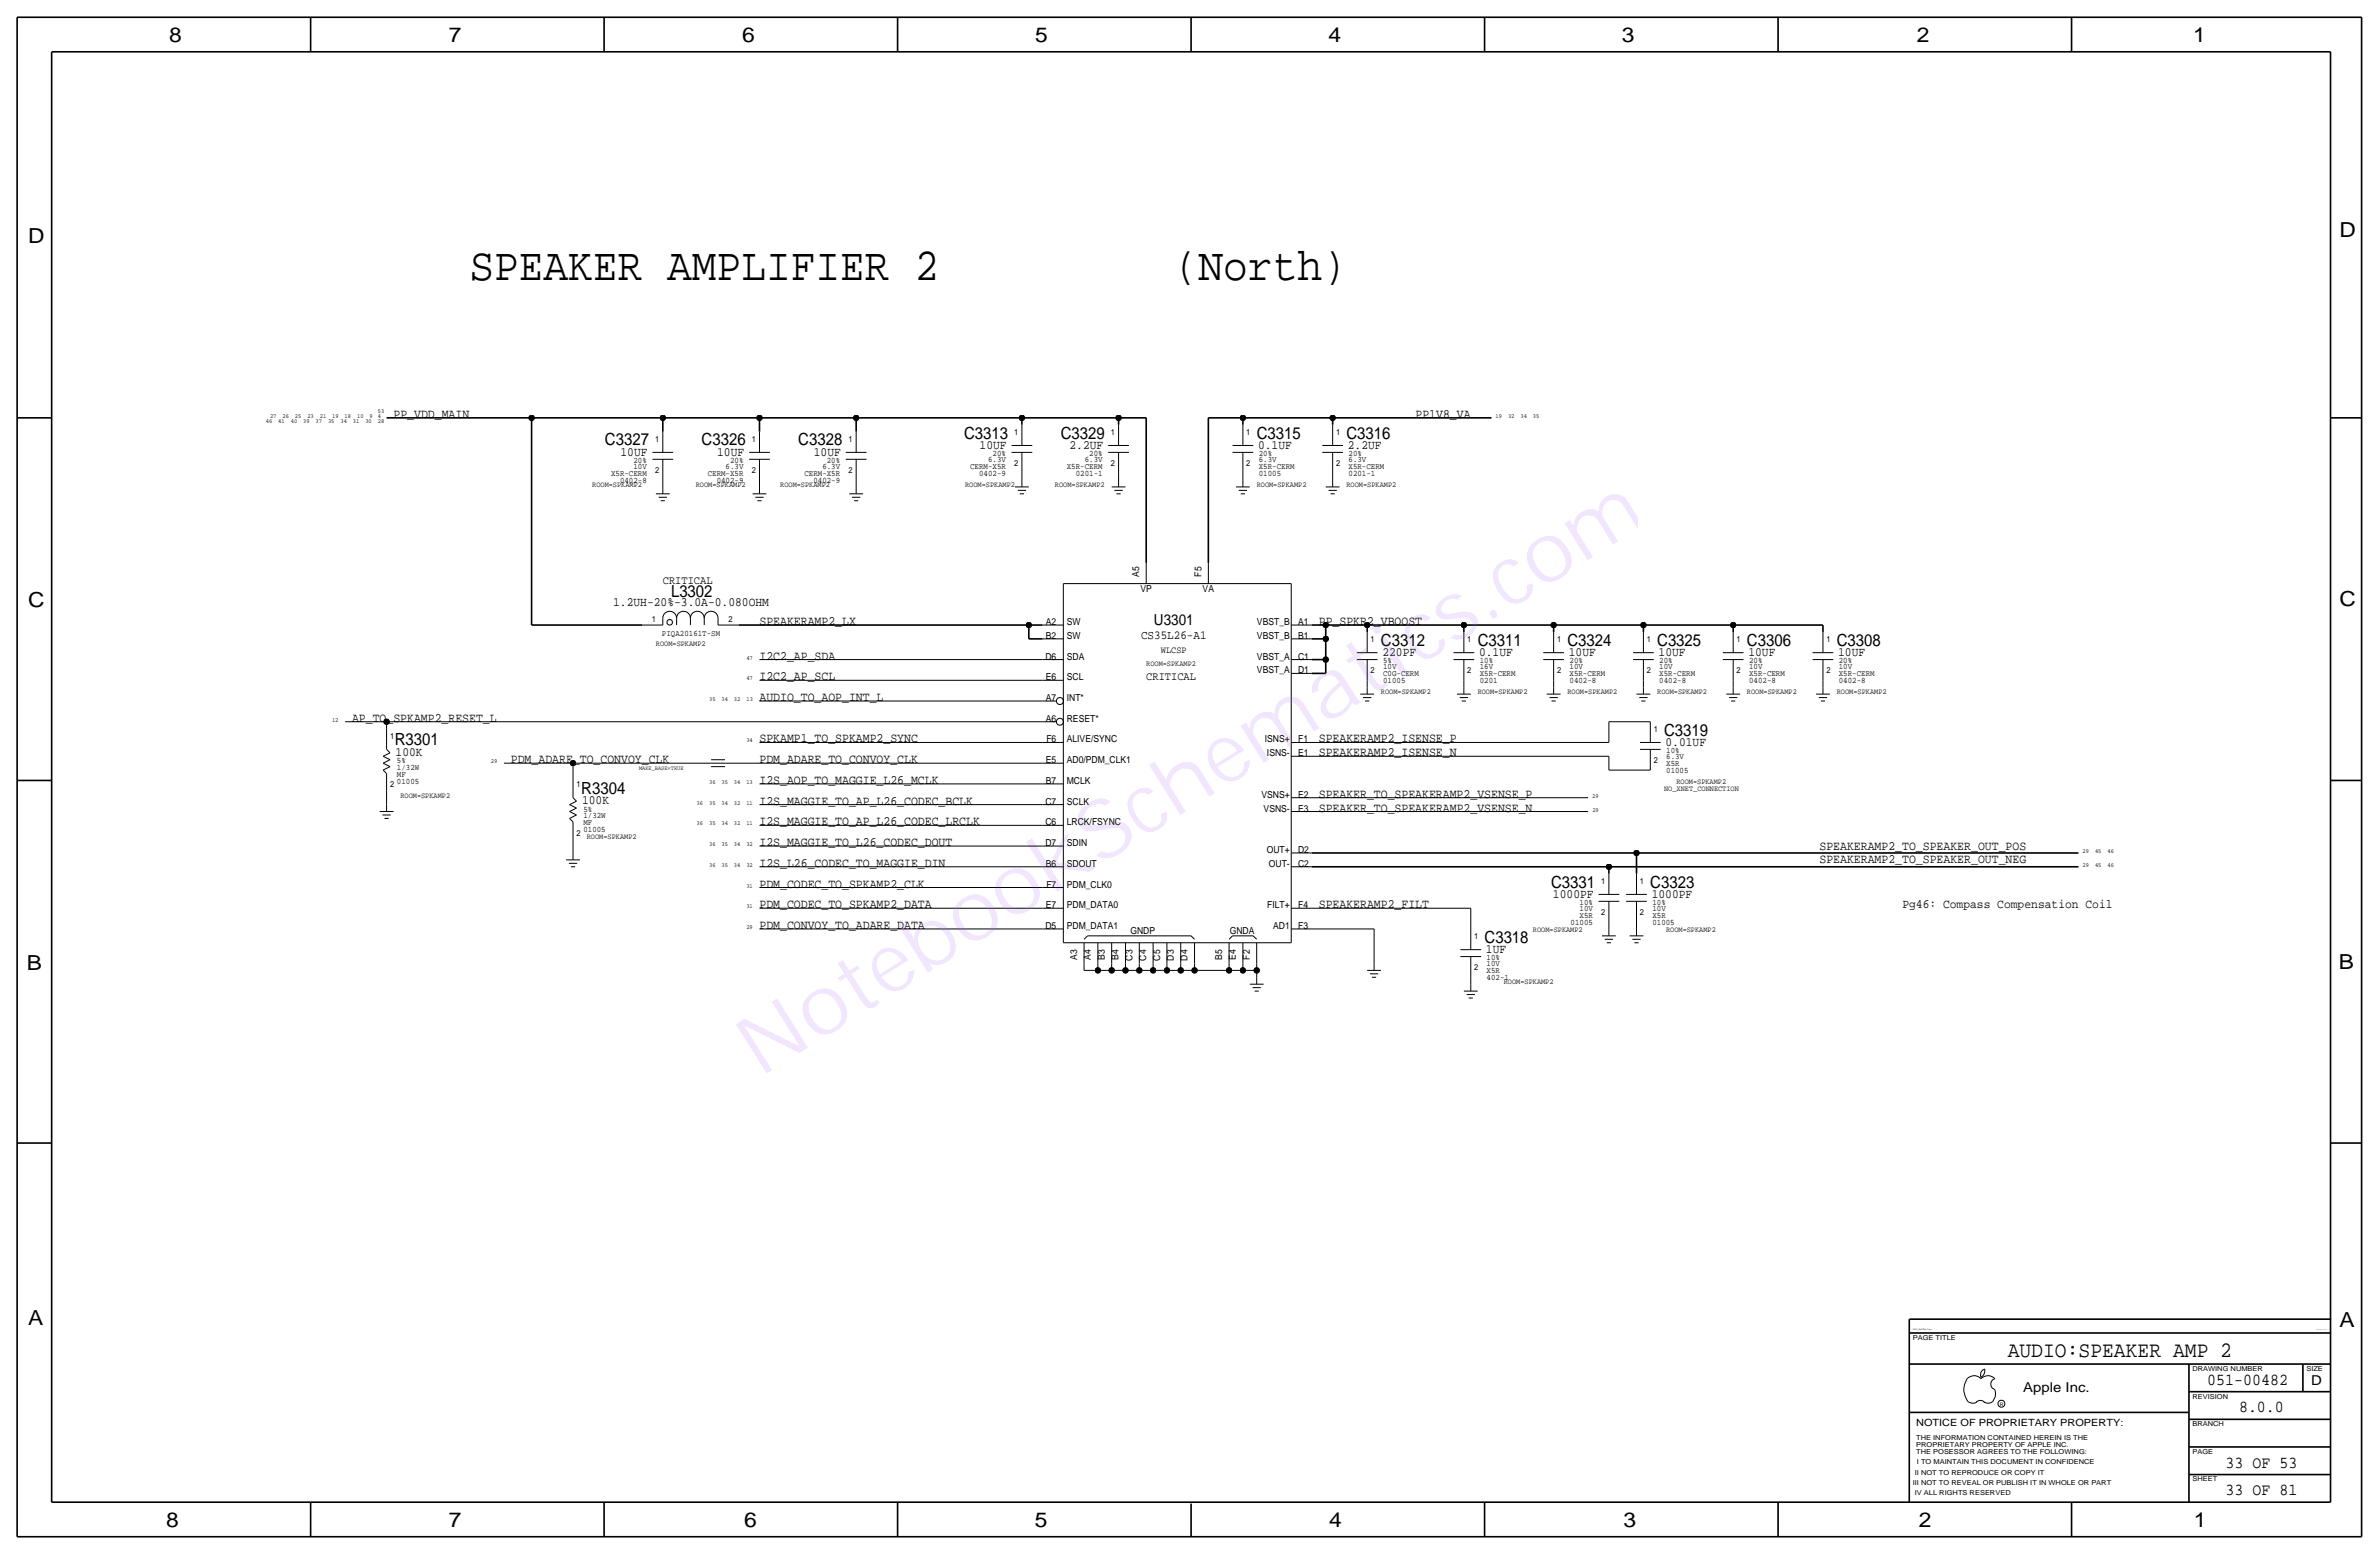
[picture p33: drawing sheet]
<svg xmlns="http://www.w3.org/2000/svg" width="875mm" height="572mm" viewBox="0 0 875 572" stroke-linecap="round" stroke-linejoin="round" font-family="sans-serif">
<defs><g id="words">
<text font-size="30.2" fill="#9f40ff" x="279.3" y="396.5" transform="rotate(-32 279.3 396.5)">NotebookSchematics.com</text>
<g font-size="17">
<text x="172.7" y="102.9">SPEAKER AMPLIFIER 2</text>
<text x="431.8" y="102.9">(North)</text>
</g>
<text font-size="8.1" x="738.4" y="499.1">AUDIO:SPEAKER AMP 2</text>
<g font-size="7.6">
<text x="62.2" y="15.5">8</text>
<text x="165" y="15.5">7</text>
<text x="273" y="15.5">6</text>
<text x="380.7" y="15.5">5</text>
<text x="488.6" y="15.5">4</text>
<text x="596.6" y="15.5">3</text>
<text x="705.1" y="15.5">2</text>
<text x="806.7" y="15.5">1</text>
<text x="10.4" y="89.4">D</text>
<text x="860.5" y="87.1">D</text>
<text x="10.4" y="223.3">C</text>
<text x="860.5" y="222.8">C</text>
<text x="9.8" y="356.6">B</text>
<text x="860.3" y="356.4">B</text>
<text x="10.4" y="487.4">A</text>
<text x="860.5" y="488.2">A</text>
<text x="61.2" y="561.6">8</text>
<text x="165" y="561.6">7</text>
<text x="273.8" y="561.6">6</text>
<text x="380.7" y="561.6">5</text>
<text x="488.9" y="561.6">4</text>
<text x="597.1" y="561.6">3</text>
<text x="705.8" y="561.6">2</text>
<text x="806.9" y="561.6">1</text>
</g>
<g font-size="6.2">
<text x="354.6" y="161.3">C3313</text>
<text x="390.2" y="161.3">C3329</text>
<text x="462.2" y="161.3">C3315</text>
<text x="495.2" y="161.3">C3316</text>
<text x="222.5" y="163.8">C3327</text>
<text x="258.1" y="163.8">C3326</text>
<text x="293.6" y="163.8">C3328</text>
<text x="246.8" y="219.5">L3302</text>
<text x="507.9" y="237.5">C3312</text>
<text x="543.5" y="237.5">C3311</text>
<text x="576.5" y="237.5">C3324</text>
<text x="609.5" y="237.5">C3325</text>
<text x="642.6" y="237.5">C3306</text>
<text x="675.6" y="237.5">C3308</text>
<text x="145.2" y="274.1">R3301</text>
<text x="612.1" y="270.5">C3319</text>
<text x="213.8" y="291.8">R3304</text>
<text x="570.5" y="326.4">C3331</text>
<text x="607" y="326.4">C3323</text>
<text x="546" y="346.7">C3318</text>
<text x="811.9" y="509.3">051-00482</text>
<text x="823.6" y="519.4">8.0.0</text>
<text x="818.6" y="539.7">33 OF 53</text>
<text x="818.6" y="549.9">33 OF 81</text>
</g>
<text font-size="5.6" x="424.4" y="229.9">U3301</text>
<g font-size="5">
<text x="850.1" y="509.3">D</text>
<text x="744.2" y="511.8">Apple Inc.</text>
</g>
<g font-size="4.7">
<text x="144.7" y="153.7">PP_VDD_MAIN</text>
<text x="520.7" y="153.7">PP1V8_VA</text>
<text x="228.2" y="167.6">10UF</text>
<text x="263.8" y="167.6">10UF</text>
<text x="299.3" y="167.6">10UF</text>
<text x="360.3" y="165.1">10UF</text>
<text x="393.4" y="165.1">2.2UF</text>
<text x="462.7" y="165.1">0.1UF</text>
<text x="495.8" y="165.1">2.2UF</text>
<text x="225.5" y="223">1.2UH-20%-3.0A-0.080OHM</text>
<text x="279.3" y="229.9">SPEAKERAMP2_LX</text>
<text x="485.1" y="229.9">PP_SPKR2_VBOOST</text>
<text x="279.3" y="242.6">I2C2_AP_SDA</text>
<text x="508.5" y="241.3">220PF</text>
<text x="544" y="241.3">0.1UF</text>
<text x="577" y="241.3">10UF</text>
<text x="610.1" y="241.3">10UF</text>
<text x="643.1" y="241.3">10UF</text>
<text x="676.1" y="241.3">10UF</text>
<text x="279.3" y="250.2">I2C2_AP_SCL</text>
<text x="279.3" y="257.8">AUDIO_TO_AOP_INT_L</text>
<text x="129.5" y="265.4">AP_TO_SPKAMP2_RESET_L</text>
<text x="279.3" y="273">SPKAMP1_TO_SPKAMP2_SYNC</text>
<text x="485.1" y="273">SPEAKERAMP2_ISENSE_P</text>
<text x="612.6" y="274.3">0.01UF</text>
<text x="145.5" y="277.9">100K</text>
<text x="187.9" y="280.7">PDM_ADARE_TO_CONVOY_CLK</text>
<text x="279.3" y="280.7">PDM_ADARE_TO_CONVOY_CLK</text>
<text x="485.1" y="278.1">SPEAKERAMP2_ISENSE_N</text>
<text x="279.3" y="288.3">I2S_AOP_TO_MAGGIE_L26_MCLK</text>
<text x="485.1" y="293.4">SPEAKER_TO_SPEAKERAMP2_VSENSE_P</text>
<text x="214.1" y="295.7">100K</text>
<text x="279.3" y="295.9">I2S_MAGGIE_TO_AP_L26_CODEC_BCLK</text>
<text x="485.1" y="298.5">SPEAKER_TO_SPEAKERAMP2_VSENSE_N</text>
<text x="279.3" y="303.5">I2S_MAGGIE_TO_AP_L26_CODEC_LRCLK</text>
<text x="279.3" y="311.2">I2S_MAGGIE_TO_L26_CODEC_DOUT</text>
<text x="669.2" y="317.5">SPEAKERAMP2_TO_SPEAKER_OUT_NEG</text>
<text x="669.2" y="312.4">SPEAKERAMP2_TO_SPEAKER_OUT_POS</text>
<text x="279.3" y="318.8">I2S_L26_CODEC_TO_MAGGIE_DIN</text>
<text x="279.3" y="326.4">PDM_CODEC_TO_SPKAMP2_CLK</text>
<text x="279.3" y="334">PDM_CODEC_TO_SPKAMP2_DATA</text>
<text x="485.1" y="334">SPEAKERAMP2_FILT</text>
<text x="571.2" y="330.2">1000PF</text>
<text x="607.5" y="330.2">1000PF</text>
<text x="699.7" y="334">Pg46: Compass Compensation Coil</text>
<text x="279.3" y="341.6">PDM_CONVOY_TO_ADARE_DATA</text>
<text x="546.6" y="350.5">1UF</text>
</g>
<text font-size="4.5" x="419.7" y="234.9">CS35L26-A1</text>
<g font-size="4.3">
<text x="243.8" y="214.6">CRITICAL</text>
<text x="421.6" y="250.2">CRITICAL</text>
</g>
<text font-size="3.7" x="704.8" y="524.5">NOTICE OF PROPRIETARY PROPERTY:</text>
<g font-size="3.5">
<text x="419.1" y="212.1" transform="rotate(-90 419.1 212.1)">A5</text>
<text x="441.9" y="212.1" transform="rotate(-90 441.9 212.1)">F5</text>
<text x="419.5" y="217.7">VP</text>
<text x="442.3" y="217.7">VA</text>
<text x="384.7" y="229.9">A2</text>
<text x="392.4" y="229.9">SW</text>
<text x="462.3" y="229.9">VBST_B</text>
<text x="477.5" y="229.9">A1</text>
<text x="384.7" y="235">B2</text>
<text x="392.4" y="235">SW</text>
<text x="462.3" y="235">VBST_B</text>
<text x="477.5" y="235">B1</text>
<text x="384.5" y="242.6">D6</text>
<text x="392.4" y="242.6">SDA</text>
<text x="427" y="240">WLCSP</text>
<text x="462.3" y="242.6">VBST_A</text>
<text x="477.5" y="242.6">C1</text>
<text x="384.7" y="250.2">E6</text>
<text x="392.4" y="250.2">SCL</text>
<text x="462.3" y="247.7">VBST_A</text>
<text x="477.5" y="247.6">D1</text>
<text x="384.7" y="257.8">A7</text>
<text x="392.4" y="257.8">INT*</text>
<text x="384.7" y="265.4">A6</text>
<text x="392.4" y="265.4">RESET*</text>
<text x="384.9" y="273.1">F6</text>
<text x="392.4" y="273.1">ALIVE/SYNC</text>
<text x="465.2" y="273.1">ISNS+</text>
<text x="477.5" y="273.1">F1</text>
<text x="384.7" y="280.7">E5</text>
<text x="392.4" y="280.7">AD0/PDM_CLK1</text>
<text x="466" y="278.1">ISNS-</text>
<text x="477.5" y="278.1">E1</text>
<text x="384.7" y="288.3">B7</text>
<text x="392.4" y="288.3">MCLK</text>
<text x="464" y="293.4">VSNS+</text>
<text x="477.5" y="293.4">E2</text>
<text x="384.5" y="295.9">C7</text>
<text x="392.4" y="295.9">SCLK</text>
<text x="464.8" y="298.5">VSNS-</text>
<text x="477.5" y="298.5">E3</text>
<text x="384.5" y="303.5">C6</text>
<text x="392.4" y="303.5">LRCK/FSYNC</text>
<text x="384.5" y="311.1">D7</text>
<text x="392.4" y="311.2">SDIN</text>
<text x="465.9" y="313.7">OUT+</text>
<text x="477.5" y="313.7">D2</text>
<text x="384.7" y="318.8">B6</text>
<text x="392.4" y="318.8">SDOUT</text>
<text x="466.7" y="318.8">OUT-</text>
<text x="477.5" y="318.8">C2</text>
<text x="384.9" y="326.4">F7</text>
<text x="392.4" y="326.4">PDM_CLK0</text>
<text x="384.7" y="334">E7</text>
<text x="392.4" y="334">PDM_DATA0</text>
<text x="466.1" y="334">FILT+</text>
<text x="477.5" y="334">F4</text>
<text x="384.5" y="341.6">D5</text>
<text x="392.4" y="341.6">PDM_DATA1</text>
<text x="468.3" y="341.6">AD1</text>
<text x="477.5" y="341.6">F3</text>
<text x="415.8" y="343.4">GNDP</text>
<text x="452.3" y="343.4">GNDA</text>
<text x="396.2" y="353.1" transform="rotate(-90 396.2 353.1)">A3</text>
<text x="401.3" y="353.1" transform="rotate(-90 401.3 353.1)">A4</text>
<text x="406.3" y="353.1" transform="rotate(-90 406.3 353.1)">B3</text>
<text x="411.4" y="353.1" transform="rotate(-90 411.4 353.1)">B4</text>
<text x="416.5" y="353.3" transform="rotate(-90 416.5 353.3)">C3</text>
<text x="421.6" y="353.3" transform="rotate(-90 421.6 353.3)">C4</text>
<text x="426.7" y="353.3" transform="rotate(-90 426.7 353.3)">C5</text>
<text x="431.7" y="353.3" transform="rotate(-90 431.7 353.3)">D3</text>
<text x="436.8" y="353.3" transform="rotate(-90 436.8 353.3)">D4</text>
<text x="449.5" y="353.1" transform="rotate(-90 449.5 353.1)">B5</text>
<text x="454.6" y="353.1" transform="rotate(-90 454.6 353.1)">E4</text>
<text x="459.7" y="352.9" transform="rotate(-90 459.7 352.9)">F2</text>
</g>
<g font-size="3.1">
<text x="373.1" y="160">1</text>
<text x="408.6" y="160">1</text>
<text x="458.4" y="160">1</text>
<text x="491.4" y="160">1</text>
<text x="241" y="162.6">1</text>
<text x="276.5" y="162.6">1</text>
<text x="312.1" y="162.6">1</text>
<text x="365.1" y="167.6">20%</text>
<text x="400.6" y="167.6">20%</text>
<text x="463" y="167.6">20%</text>
<text x="496" y="167.6">20%</text>
<text x="233" y="170.2">20%</text>
<text x="233" y="172.5">10V</text>
<text x="241" y="174">2</text>
<text x="266.9" y="172.5">6.3V</text>
<text x="268.6" y="170.2">20%</text>
<text x="276.5" y="174">2</text>
<text x="302.5" y="172.5">6.3V</text>
<text x="304.1" y="170.2">20%</text>
<text x="312.1" y="174">2</text>
<text x="356.8" y="172.5">CERM-X5R</text>
<text x="363.4" y="169.9">6.3V</text>
<text x="373.1" y="171.5">2</text>
<text x="392.4" y="172.5">X5R-CERM</text>
<text x="399" y="169.9">6.3V</text>
<text x="408.6" y="171.5">2</text>
<text x="458.4" y="171.5">2</text>
<text x="463" y="172.5">X5R-CERM</text>
<text x="463" y="169.9">6.3V</text>
<text x="491.4" y="171.5">2</text>
<text x="496" y="169.9">6.3V</text>
<text x="496" y="172.5">X5R-CERM</text>
<text x="224.7" y="175">X5R-CERM</text>
<text x="228" y="177.5">0402-8</text>
<text x="260.3" y="175">CERM-X5R</text>
<text x="263.6" y="177.5">0402-9</text>
<text x="295.9" y="175">CERM-X5R</text>
<text x="299.2" y="177.5">0402-9</text>
<text x="360.1" y="175">0402-9</text>
<text x="395.7" y="175">0201-1</text>
<text x="463" y="175">01005</text>
<text x="496" y="175">0201-1</text>
<text x="239.7" y="228.6">1</text>
<text x="243.5" y="233.9">PIQA20161T-SM</text>
<text x="267.9" y="228.6">2</text>
<text x="504.1" y="236.2">1</text>
<text x="539.7" y="236.2">1</text>
<text x="572.7" y="236.2">1</text>
<text x="605.7" y="236.2">1</text>
<text x="638.8" y="236.2">1</text>
<text x="671.8" y="236.2">1</text>
<text x="508.7" y="243.8">5%</text>
<text x="544.3" y="243.8">10%</text>
<text x="577.3" y="243.8">20%</text>
<text x="610.3" y="243.8">20%</text>
<text x="643.3" y="243.8">20%</text>
<text x="676.4" y="243.8">20%</text>
<text x="504.1" y="247.6">2</text>
<text x="508.7" y="246.1">10V</text>
<text x="508.7" y="248.7">C0G-CERM</text>
<text x="508.7" y="251.2">01005</text>
<text x="539.7" y="247.6">2</text>
<text x="544.3" y="251.2">0201</text>
<text x="544.3" y="246.1">16V</text>
<text x="544.3" y="248.7">X5R-CERM</text>
<text x="572.7" y="247.6">2</text>
<text x="577.3" y="251.2">0402-8</text>
<text x="577.3" y="246.1">10V</text>
<text x="577.3" y="248.7">X5R-CERM</text>
<text x="605.7" y="247.6">2</text>
<text x="610.3" y="248.7">X5R-CERM</text>
<text x="610.3" y="246.1">10V</text>
<text x="610.3" y="251.2">0402-8</text>
<text x="638.8" y="247.6">2</text>
<text x="643.3" y="248.7">X5R-CERM</text>
<text x="643.3" y="246.1">10V</text>
<text x="643.3" y="251.2">0402-8</text>
<text x="671.8" y="247.6">2</text>
<text x="676.4" y="246.1">10V</text>
<text x="676.4" y="248.7">X5R-CERM</text>
<text x="676.4" y="251.2">0402-8</text>
<text x="608.3" y="269.2">1</text>
<text x="143.5" y="271.8">1</text>
<text x="146" y="280.7">5%</text>
<text x="608.3" y="280.7">2</text>
<text x="612.8" y="276.9">10%</text>
<text x="612.8" y="281.7">X5R</text>
<text x="612.9" y="279.1">6.3V</text>
<text x="146" y="283.2">1/32W</text>
<text x="146" y="285.8">MF</text>
<text x="612.8" y="284.2">01005</text>
<text x="143.5" y="289.6">2</text>
<text x="146" y="288.3">01005</text>
<text x="212" y="289.6">1</text>
<text x="214.6" y="298.4">5%</text>
<text x="214.6" y="303.5">MF</text>
<text x="214.6" y="301">1/32W</text>
<text x="212" y="307.3">2</text>
<text x="214.6" y="306.1">01005</text>
<text x="589" y="325.1">1</text>
<text x="603.2" y="325.1">1</text>
<text x="581" y="335">10V</text>
<text x="581" y="332.7">10%</text>
<text x="607.8" y="332.7">10%</text>
<text x="607.8" y="335">10V</text>
<text x="577.7" y="340.1">01005</text>
<text x="581" y="337.6">X5R</text>
<text x="589" y="336.5">2</text>
<text x="603.2" y="336.5">2</text>
<text x="607.8" y="340.1">01005</text>
<text x="607.8" y="337.6">X5R</text>
<text x="542.2" y="345.4">1</text>
<text x="546.8" y="353.1">10%</text>
<text x="542.2" y="356.9">2</text>
<text x="546.8" y="355.3">10V</text>
<text x="546.8" y="357.9">X5R</text>
<text x="546.8" y="360.4">402-1</text>
</g>
<g font-size="2.9">
<text x="217.8" y="179.1">ROOM=SPKAMP2</text>
<text x="255.9" y="179.1">ROOM=SPKAMP2</text>
<text x="287" y="179.1">ROOM=SPKAMP2</text>
<text x="355" y="179.1">ROOM=SPKAMP2</text>
<text x="388" y="179.1">ROOM=SPKAMP2</text>
<text x="462.2" y="179.1">ROOM=SPKAMP2</text>
<text x="495.2" y="179.1">ROOM=SPKAMP2</text>
<text x="241.2" y="237.5">ROOM=SPKAMP2</text>
<text x="421.6" y="245.1">ROOM=SPKAMP2</text>
<text x="507.9" y="255.3">ROOM=SPKAMP2</text>
<text x="543.5" y="255.3">ROOM=SPKAMP2</text>
<text x="576.5" y="255.3">ROOM=SPKAMP2</text>
<text x="609.5" y="255.3">ROOM=SPKAMP2</text>
<text x="642.6" y="255.3">ROOM=SPKAMP2</text>
<text x="675.6" y="255.3">ROOM=SPKAMP2</text>
<text x="147.3" y="293.4">ROOM=SPKAMP2</text>
<text x="612.1" y="290.8">NO_XNET_CONNECTION</text>
<text x="616.6" y="288.3">ROOM=SPKAMP2</text>
<text x="215.8" y="308.6">ROOM=SPKAMP2</text>
<text x="563.8" y="342.9">ROOM=SPKAMP2</text>
<text x="612.8" y="342.9">ROOM=SPKAMP2</text>
<text x="553.1" y="362">ROOM=SPKAMP2</text>
</g>
<g font-size="2.5">
<text x="703.5" y="492.8">PAGE TITLE</text>
<text x="806.4" y="504.2">DRAWING NUMBER</text>
<text x="848.3" y="504.2">SIZE</text>
<text x="806.4" y="514.4">REVISION</text>
<text x="806.4" y="524.5">BRANCH</text>
<text x="704.8" y="532.1">PROPRIETARY PROPERTY OF APPLE INC.</text>
<text x="704.8" y="529.6">THE INFORMATION CONTAINED HEREIN IS THE</text>
<text x="704.8" y="534.7">THE POSESSOR AGREES TO THE FOLLOWING:</text>
<text x="705.1" y="538.5">I TO MAINTAIN THIS DOCUMENT IN CONFIDENCE</text>
<text x="806.4" y="534.7">PAGE</text>
<text x="704.3" y="542.3">II NOT TO REPRODUCE OR COPY IT</text>
<text x="806.4" y="544.8">SHEET</text>
<text x="703.5" y="546.1">III NOT TO REVEAL OR PUBLISH IT IN WHOLE OR PART</text>
<text x="704.3" y="549.9">IV ALL RIGHTS RESERVED</text>
</g>
<g font-size="2.3">
<text x="97.8" y="155.5">46</text>
<text x="99.3" y="153.7">27</text>
<text x="102.4" y="155.5">41</text>
<text x="103.9" y="153.7">26</text>
<text x="106.9" y="155.5">40</text>
<text x="108.5" y="153.7">25</text>
<text x="111.5" y="155.5">39</text>
<text x="113" y="153.7">23</text>
<text x="116.1" y="155.5">37</text>
<text x="117.6" y="153.7">21</text>
<text x="120.7" y="155.5">35</text>
<text x="122.2" y="153.7">19</text>
<text x="125.2" y="155.5">34</text>
<text x="126.8" y="153.7">18</text>
<text x="129.8" y="155.5">31</text>
<text x="131.3" y="153.7">10</text>
<text x="134.4" y="155.5">30</text>
<text x="135.9" y="153.7">9</text>
<text x="138.9" y="151.8">53</text>
<text x="139" y="155.5">28</text>
<text x="139" y="153.7">4</text>
<text x="550.1" y="153.7">19</text>
<text x="554.7" y="153.7">32</text>
<text x="559.3" y="153.7">34</text>
<text x="563.8" y="153.7">35</text>
<text x="274.5" y="242.6">47</text>
<text x="274.5" y="250.2">47</text>
<text x="260.8" y="257.8">35</text>
<text x="265.4" y="257.8">34</text>
<text x="270" y="257.8">32</text>
<text x="274.5" y="257.8">13</text>
<text x="122.1" y="265.4">12</text>
<text x="274.5" y="273">34</text>
<text x="180.5" y="280.7">29</text>
<text x="260.8" y="288.3">36</text>
<text x="265.4" y="288.3">35</text>
<text x="270" y="288.3">34</text>
<text x="274.5" y="288.3">13</text>
<text x="585.7" y="293.4">29</text>
<text x="256.2" y="295.9">36</text>
<text x="260.8" y="295.9">35</text>
<text x="265.4" y="295.9">34</text>
<text x="269.9" y="295.9">32</text>
<text x="274.5" y="295.9">11</text>
<text x="585.7" y="298.4">29</text>
<text x="256.2" y="303.5">36</text>
<text x="260.8" y="303.5">35</text>
<text x="265.4" y="303.5">34</text>
<text x="270" y="303.5">32</text>
<text x="274.5" y="303.5">11</text>
<text x="260.8" y="311.1">36</text>
<text x="265.4" y="311.1">35</text>
<text x="270" y="311.1">34</text>
<text x="274.5" y="311.1">32</text>
<text x="766" y="313.7">29</text>
<text x="770.6" y="313.7">45</text>
<text x="775.2" y="313.7">46</text>
<text x="260.8" y="318.8">36</text>
<text x="265.4" y="318.8">35</text>
<text x="270" y="318.8">34</text>
<text x="274.5" y="318.8">32</text>
<text x="766" y="318.8">29</text>
<text x="770.6" y="318.8">45</text>
<text x="775.2" y="318.8">46</text>
<text x="274.5" y="326.4">31</text>
<text x="274.5" y="334">31</text>
<text x="274.5" y="341.6">29</text>
</g>
<text font-size="2.2" x="235.1" y="283.2">MAKE_BASE=TRUE</text>
<text font-size="1.8" x="735.5" y="516.9">R</text>
<text font-size=".8" x="703.5" y="488.9">SYNC_MASTER=Sync</text>
<text font-size=".4" x="851.9" y="488.9">SYNC_DATE=06/06/2016</text>
</g></defs>
<g fill="none" stroke="#000" stroke-width=".37">
<path d="M243.8 158.8v7.6zM279.3 158.8v7.6zM314.9 158.8v7.6zM375.9 156.2v7.6zM411.4 156.2v7.6zM457.2 156.2v7.6zM490.2 156.2v7.6zM240 168.9h7.6zM240 166.4h7.6zM243.8 176.5v2.6zM243.8 179.1v2.5zM243.8 168.9v7.6z"/>
<path d="M275.5 166.4h7.7zM275.5 168.9h7.7zM279.3 176.5v2.6zM279.3 179.1v2.5zM279.3 168.9v7.6zM311.1 166.4h7.6zM311.1 168.9h7.6zM314.9 176.5v2.6zM314.9 179.1v2.5zM314.9 168.9v7.6zM372.1 163.8h7.6zM372.1 166.4h7.6z"/>
<path d="M373.3 179.1h5.1zM375.9 174v2.5zM375.9 176.5v2.6zM375.9 166.4v7.6zM407.6 166.4h7.6zM407.6 163.8h7.6zM408.9 179.1h5.1zM411.4 174v2.5zM411.4 166.4v7.6zM411.4 176.5v2.6zM453.3 166.4h7.7zM453.3 163.8h7.7z"/>
<path d="M454.6 179.1h5.1zM457.2 174v2.5zM457.2 166.4v7.6zM457.2 176.5v2.6zM486.4 166.4h7.6zM486.4 163.8h7.6zM487.6 179.1h5.1zM490.2 174v2.5zM490.2 166.4v7.6zM490.2 176.5v2.6zM241.2 181.6h5.1zM242.3 182.9h3z"/>
<path d="M243 184.2h1.6zM276.8 181.6h5.1zM277.8 182.9h3.1zM278.6 184.2h1.5zM312.4 181.6h5zM313.4 182.9h3zM314.1 184.2h1.6zM374.3 180.3h3.1zM375.1 181.6h1.5zM409.9 180.3h3.1zM410.7 181.6h1.5zM455.6 180.3h3.1z"/>
<path d="M456.4 181.6h1.5zM488.6 180.3h3.1zM489.4 181.6h1.5zM391.1 214.6h83.8zM391.1 214.6v132.1zM421.6 207v7.6zM444.5 207v7.6zM474.9 214.6v132.1zM236.2 229.9h7.6zM243.8 227.3a2.54 2.54 0 0 1 2.5-2.5 2.54 2.54 0 0 1 2.6 2.5 2.54 2.54 0 0 1 2.5-2.5 2.54 2.54 0 0 1 2.5 2.5 2.54 2.54 0 0 1 2.6-2.5 2.54 2.54 0 0 1 2.5 2.5 2.54 2.54 0 0 1 2.6-2.5 2.54 2.54 0 0 1 2.5 2.5M243.8 227.3v2.6zM248.9 227.3v2.6z"/>
<path d="M253.9 227.3v2.6zM259 227.3v2.6zM264.1 229.9h7.6zM264.1 227.3v2.6zM383.5 235h7.6zM383.5 229.9h7.6zM474.9 235h7.7zM474.9 229.9h7.7zM502.9 232.4v7.6zM538.4 232.4v7.6zM571.5 232.4v7.6zM604.5 232.4v7.6z"/>
<path d="M637.5 232.4v7.6zM670.5 232.4v7.6zM279.4 242.6h104.1zM279.4 250.2h104.1zM279.4 257.8h104.1zM383.5 257.8h5.1zM383.5 250.2h7.6zM383.5 242.6h7.6zM474.9 242.6h7.7zM474.9 247.7h7.7zM499.1 242.6h7.6zM499.1 240h7.6z"/>
<path d="M500.3 255.3h5.1zM501.3 256.5h3.1zM502.1 257.8h1.5zM502.9 250.2v2.5zM502.9 252.7v2.6zM502.9 242.6v7.6zM534.6 240h7.6zM534.6 242.6h7.6zM535.9 255.3h5.1zM536.9 256.5h3.1zM537.7 257.8h1.5zM538.4 250.2v2.5z"/>
<path d="M538.4 252.7v2.6zM538.4 242.6v7.6zM567.6 242.6h7.7zM567.6 240h7.7zM568.9 255.3h5.1zM569.9 256.5h3.1zM570.7 257.8h1.5zM571.5 250.2v2.5zM571.5 252.7v2.6zM571.5 242.6v7.6zM600.7 242.6h7.6zM600.7 240h7.6z"/>
<path d="M601.9 255.3h5.1zM602.9 256.5h3.1zM603.7 257.8h1.5zM604.5 250.2v2.5zM604.5 252.7v2.6zM604.5 242.6v7.6zM633.7 242.6h7.6zM633.7 240h7.6zM635 255.3h5zM636 256.5h3zM636.7 257.8h1.6zM637.5 250.2v2.5z"/>
<path d="M637.5 242.6v7.6zM637.5 252.7v2.6zM666.7 242.6h7.6zM666.7 240h7.6zM668 255.3h5.1zM669 256.5h3zM669.7 257.8h1.6zM670.5 250.2v2.5zM670.5 252.7v2.6zM670.5 242.6v7.6zM126.9 265.4h15.3zM140.9 278.1l2.6 1.3z"/>
<path d="M140.9 278.1l2.6-1.2zM142.2 265.4h241.3zM142.2 265.4v2.6zM142.2 268v7.6zM142.2 275.6l1.3 1.3zM261.6 279.4h5zM279.4 273.1h104.1zM383.5 265.4h5.1zM383.5 273.1h7.6zM474.9 273.1h7.7zM474.9 278.1h7.7zM482.6 278.1h109.2z"/>
<path d="M482.6 273.1h109.2zM591.8 278.1v5.1zM591.8 265.4h15.2zM591.8 265.4v7.7zM603.2 275.6h7.6zM603.2 273.1h7.6zM607 265.4v7.7zM607 275.6v7.6zM139.6 298.5h5.1zM140.7 299.7h3zM140.9 283.2l1.3 1.3zM140.9 280.7l2.6 1.2z"/>
<path d="M140.9 283.2l2.6-1.3zM140.9 280.7l2.6-1.3zM142.2 290.8v5.1zM142.2 295.9v2.5zM142.2 284.5v6.3zM185.4 280.7h25.4zM209.5 298.5l2.5 1.2zM209.5 295.9l2.5 1.3zM209.5 295.9l2.5-1.3zM209.5 298.5l2.5-1.3zM210.8 280.7h50.8zM210.8 280.7v5.1z"/>
<path d="M210.8 285.7v7.7zM210.8 293.4l1.2 1.2zM261.6 281.9h5zM261.6 280.7h5zM266.7 280.7h116.8zM279.4 288.3h104.1zM279.4 295.9h104.1zM383.5 295.9h7.6zM383.5 288.3h7.6zM383.5 280.7h7.6zM474.9 298.5h7.7zM474.9 293.4h7.7z"/>
<path d="M482.6 298.5h101.6zM482.6 293.4h101.6zM591.8 283.2h15.2zM141.4 301h1.6zM208.2 316.2h5.1zM209.2 317.5h3.1zM209.5 301l1.3 1.3zM209.5 301l2.5-1.3zM210 318.8h1.5zM210.8 308.6v5.1zM210.8 313.7v2.5zM210.8 302.3v6.3z"/>
<path d="M279.4 318.8h104.1zM279.4 311.2h104.1zM279.4 303.5h104.1zM383.5 318.8h7.6zM383.5 311.2h7.6zM383.5 303.5h7.6zM474.9 318.8h7.7zM474.9 313.7h7.7zM279.4 334h104.1zM279.4 326.4h104.1zM383.5 334h7.6zM383.5 326.4h7.6z"/>
<path d="M474.9 334h7.7zM482.6 334h58.4zM541 334v7.6zM588 328.9h7.6zM588 331.5h7.6zM591.8 339.1v2.5zM591.8 321.3v7.6zM591.8 331.5v7.6zM598.1 328.9h7.6zM598.1 331.5h7.6zM601.9 339.1v2.5zM601.9 321.3v7.6z"/>
<path d="M601.9 331.5v7.6zM279.4 341.6h104.1zM383.5 341.6h7.6zM391.1 346.7h83.8zM398.7 354.3v2.6zM398.7 356.9h5.1zM398.7 345.4l1.3-1.2zM398.7 346.7v7.6zM400 344.2h38.1zM403.8 356.9h5.1zM403.8 354.3v2.6zM403.8 346.7v7.6z"/>
<path d="M408.9 354.3v2.6zM408.9 356.9h5.1zM408.9 346.7v7.6zM414 356.9h5.1zM414 354.3v2.6zM414 346.7v7.6zM419.1 356.9h5zM419.1 354.3v2.6zM419.1 346.7v7.6zM424.1 356.9h5.1zM424.1 354.3v2.6zM424.1 346.7v7.6z"/>
<path d="M429.2 356.9h5.1zM429.2 354.3v2.6zM429.2 346.7v7.6zM434.3 354.3v2.6zM434.3 356.9h5.1zM434.3 346.7v7.6zM438.1 344.2l1.3 1.2zM439.4 356.9h12.7zM439.4 354.3v2.6zM439.4 346.7v7.6zM452.1 356.9h5.1zM452.1 354.3v2.6z"/>
<path d="M452.1 345.4l1.2-1.2zM452.1 346.7v7.6zM453.3 344.2h7.7zM457.2 354.3v2.6zM457.2 346.7v7.6zM457.2 356.9h5zM461 344.2l1.2 1.2zM462.2 354.3v2.6zM462.2 356.9v2.5zM462.2 346.7v7.6zM462.2 359.4v2.5zM474.9 341.6h7.7z"/>
<path d="M482.6 341.6h22.8zM502.9 356.9h5.1zM503.9 358.1h3zM504.6 359.4h1.6zM505.4 341.6v12.7zM505.4 354.3v2.6zM537.2 351.8h7.6zM537.2 349.2h7.6zM541 359.4v2.6zM541 341.6v7.7zM541 351.8v7.6zM589.2 344.2h5.1z"/>
<path d="M590.2 345.4h3.1zM591 346.7h1.5zM591.8 341.6v2.6zM599.4 344.2h5.1zM600.4 345.4h3.1zM601.2 346.7h1.5zM601.9 341.6v2.6zM459.7 362h5.1zM460.7 363.2h3.1zM461.5 364.5h1.5zM538.4 364.5h5.1zM539.4 365.8h3.1z"/>
<path d="M540.2 367h1.5zM541 362v2.5zM724.1 515.6l.5 .2a2.67 2.67 0 0 0 2.5-.2M726.8 515.7a2.09 2.09 0 0 1 3.1 0M728.6 506.5a2.69 2.69 0 0 0 1.3-3 2.26 2.26 0 0 0-1.3 3M729.7 515.6l.4 .2a2.67 2.67 0 0 0 2.6-.2M733.7 511.1a4.5 4.5 0 0 1-1 4.6M733.8 511a2.08 2.08 0 0 1-1.6-2 2.08 2.08 0 0 1 1.6-2 3.4 3.4 0 0 0-5.1 0 3.6 3.6 0 0 0-3.9-.8 3.6 3.6 0 0 0-2.3 3.3 7.1 7.1 0 0 0 1.6 6.2"/>
<circle cx="246.3" cy="228.9" r="1.02"/>
<circle cx="389.8" cy="257.8" r="1.28"/>
<circle cx="389.8" cy="265.4" r="1.28"/>
<circle cx="736.1" cy="516.2" r="1.28"/>
</g>
<g fill="none" stroke="#000" stroke-width=".6" stroke-linecap="butt">
<path d="M6.3 6.4v558.7zM6.3 6.4h862.3zM19 19.1v533.4zM19 19.1h838.2zM114.2 6.4v12.7zM222.2 6.4v12.7zM330.1 6.4v12.7zM438.1 6.4v12.7zM546.1 6.4v12.7zM654 6.4v12.7zM762 6.4v12.7zM857.2 19.1v533.4z"/>
<path d="M868.6 6.4v558.7zM6.3 153.7h12.7zM142.2 153.7h53.3zM195.5 153.7v76.2zM195.5 153.7h48.3zM243.8 153.7h35.5zM243.8 153.7v5.1zM279.3 153.7h35.6zM279.3 153.7v5zM314.9 153.7v5zM314.9 153.7h61zM375.9 153.7v2.5z"/>
<path d="M375.9 153.7h35.5zM411.4 153.7v2.5zM411.4 153.7h10.2zM421.6 153.7v53.3zM444.5 153.7h12.7zM444.5 153.7v53.3zM457.2 153.7h33zM457.2 153.7v2.5zM490.2 153.7v2.5zM490.2 153.7h58.4zM857.2 153.7h11.4zM195.5 229.9h40.7z"/>
<path d="M271.7 229.9h106.7zM378.4 229.9h5.1zM378.4 229.9v5zM378.4 235h5.1zM482.6 235h5zM482.6 229.9h5zM487.6 229.9h15.3zM487.6 229.9v5.1zM487.6 235v7.6zM502.9 229.9v2.5zM502.9 229.9h35.5zM538.4 229.9h33.1z"/>
<path d="M538.4 229.9v2.5zM571.5 229.9h33zM571.5 229.9v2.5zM604.5 229.9v2.5zM604.5 229.9h33zM637.5 229.9h33zM637.5 229.9v2.5zM670.5 229.9v2.5zM482.6 242.6h5zM482.6 247.7h5zM487.6 242.6v5zM6.3 287h12.7z"/>
<path d="M857.2 287h11.4zM482.6 313.7h119.3zM482.6 318.8h109.2zM591.8 318.8h172.7zM591.8 318.8v2.5zM601.9 313.7v7.6zM601.9 313.7h162.6zM6.3 420.4h12.7zM857.2 420.4h11.4zM702.3 485.1v5.1zM702.3 485.1h154.9zM702.3 490.2v62.3z"/>
<path d="M702.3 490.2h154.9zM702.3 519.4h102.8zM702.3 501.6h154.9zM805.1 501.6v50.8zM805.1 511.8h52.1zM847 501.6v10.2zM805.1 522h52.1zM805.1 532.1h52.1zM19 552.5h838.2zM114.2 552.5v12.7zM222.2 552.5v12.7zM330.1 552.5v12.7z"/>
<path d="M438.1 553v12.1zM546.1 552.5v12.7zM654 552.5v12.7zM762 552.5v12.7zM805.1 542.3h52.1zM6.3 565.2h862.3z"/>
</g>
<g fill="#000" stroke="#000" stroke-width=".37">
<circle cx="195.5" cy="153.7" r="1.02"/>
<circle cx="243.8" cy="153.7" r="1.02"/>
<circle cx="279.3" cy="153.7" r="1.02"/>
<circle cx="314.9" cy="153.7" r="1.02"/>
<circle cx="375.9" cy="153.7" r="1.02"/>
<circle cx="411.4" cy="153.7" r="1.02"/>
<circle cx="457.2" cy="153.7" r="1.02"/>
<circle cx="490.2" cy="153.7" r="1.02"/>
<circle cx="378.4" cy="229.9" r="1.02"/>
<circle cx="487.6" cy="234.9" r="1.02"/>
<circle cx="487.6" cy="229.9" r="1.02"/>
<circle cx="502.9" cy="229.9" r="1.02"/>
<circle cx="538.4" cy="229.9" r="1.02"/>
<circle cx="571.5" cy="229.9" r="1.02"/>
<circle cx="604.5" cy="229.9" r="1.02"/>
<circle cx="637.5" cy="229.9" r="1.02"/>
<circle cx="487.6" cy="242.6" r="1.02"/>
<circle cx="142.2" cy="265.4" r="1.02"/>
<circle cx="210.8" cy="280.7" r="1.02"/>
<circle cx="591.8" cy="318.8" r="1.02"/>
<circle cx="601.9" cy="313.7" r="1.02"/>
<circle cx="403.8" cy="356.9" r="1.02"/>
<circle cx="408.9" cy="356.9" r="1.02"/>
<circle cx="414" cy="356.9" r="1.02"/>
<circle cx="419.1" cy="356.9" r="1.02"/>
<circle cx="424.1" cy="356.9" r="1.02"/>
<circle cx="429.2" cy="356.9" r="1.02"/>
<circle cx="434.3" cy="356.9" r="1.02"/>
<circle cx="439.4" cy="356.9" r="1.02"/>
<circle cx="452.1" cy="356.9" r="1.02"/>
<circle cx="457.2" cy="356.9" r="1.02"/>
<circle cx="462.2" cy="356.9" r="1.02"/>
</g>
<use href="#words"/>
</svg>
